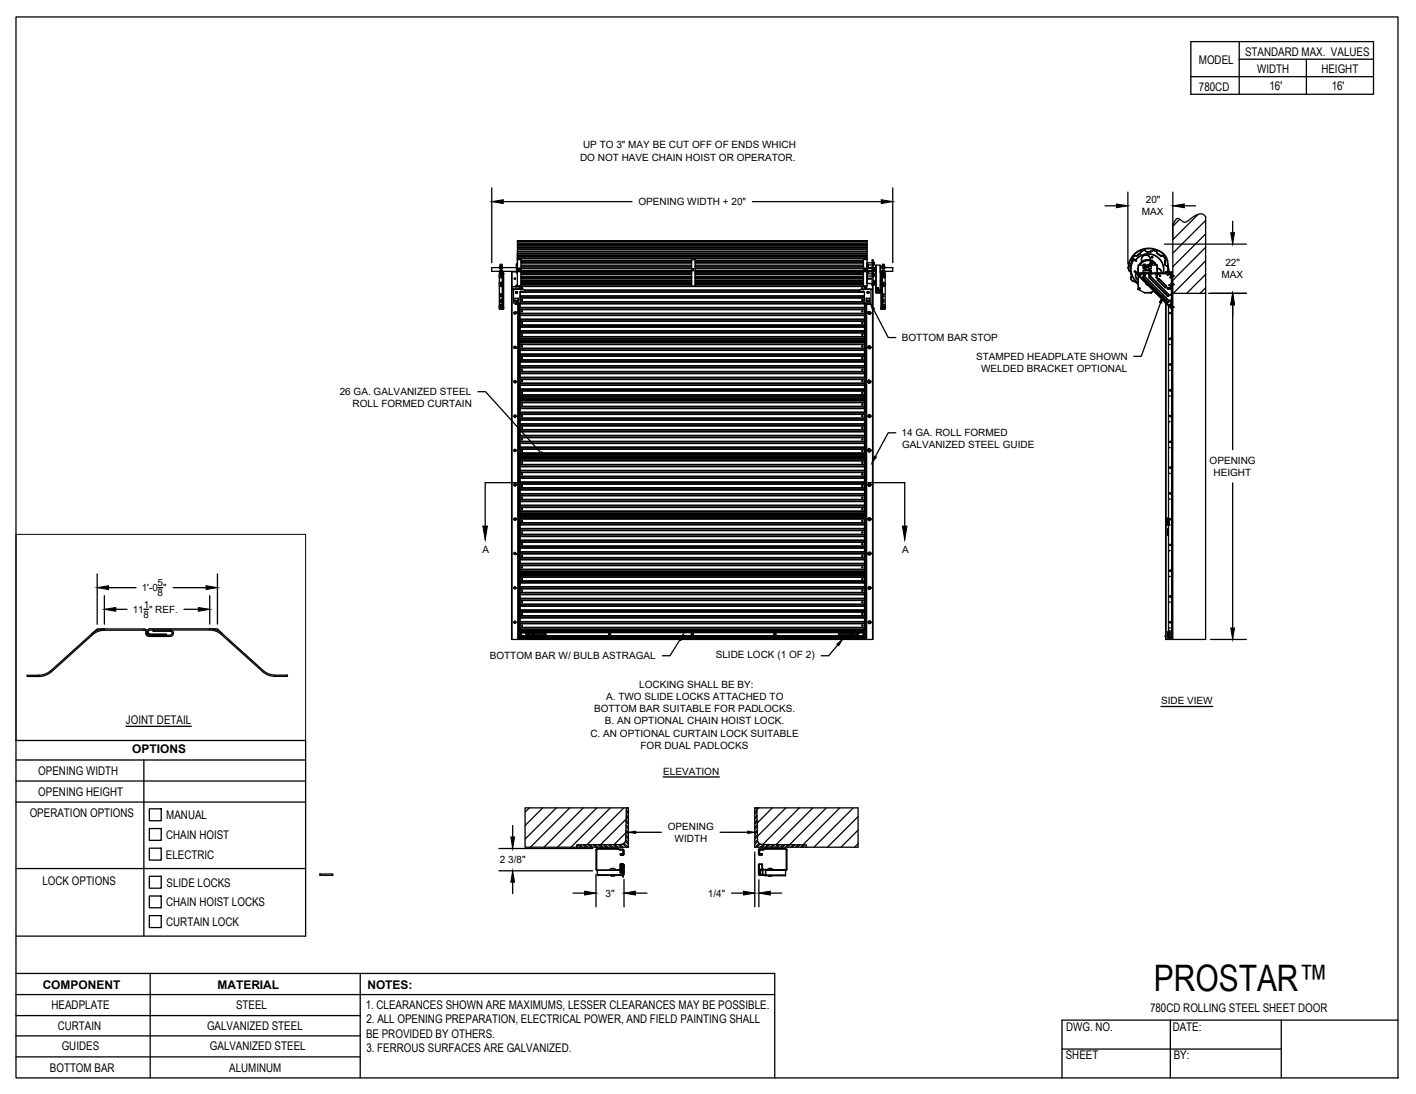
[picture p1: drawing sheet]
<svg xmlns="http://www.w3.org/2000/svg" width="279mm" height="216mm" viewBox="0 0 279 216" stroke-linecap="round" stroke-linejoin="round" font-family="sans-serif">
<defs><g id="words">
<text font-size="7.2" x="227.7" y="195.5">PROSTAR™</text>
<g font-size="2.4">
<text x="245.7" y="11.1">STANDARD MAX. VALUES</text>
<text x="236.6" y="12.7">MODEL</text>
<text x="236.6" y="17.9">780CD</text>
<text x="248.1" y="14.4">WIDTH</text>
<text x="250.5" y="17.8">16'</text>
<text x="260.7" y="14.4">HEIGHT</text>
<text x="262.8" y="17.8">16'</text>
<text x="24.8" y="142.9">JOINT DETAIL</text>
<text x="26.1" y="148.7">OPTIONS</text>
<text x="7.6" y="153">OPENING WIDTH</text>
<text x="5.9" y="161.2">OPERATION OPTIONS</text>
<text x="7.6" y="157.1">OPENING HEIGHT</text>
<text x="32.8" y="161.6">MANUAL</text>
<text x="32.8" y="165.5">CHAIN HOIST</text>
<text x="32.7" y="169.4">ELECTRIC</text>
<text x="8.4" y="174.6">LOCK OPTIONS</text>
<text x="32.8" y="178.9">CHAIN HOIST LOCKS</text>
<text x="32.9" y="175">SLIDE LOCKS</text>
<text x="32.8" y="182.8">CURTAIN LOCK</text>
<text x="8.4" y="195.2">COMPONENT</text>
<text x="42.9" y="195.1">MATERIAL</text>
<text x="72.5" y="195.2">NOTES:</text>
<text x="10.2" y="199.2">HEADPLATE</text>
<text x="11.4" y="203.2">CURTAIN</text>
<text x="40.9" y="203.3">GALVANIZED STEEL</text>
<text x="46.6" y="199.1">STEEL</text>
<text x="72.2" y="199.1">1. CLEARANCES SHOWN ARE MAXIMUMS, LESSER CLEARANCES MAY BE POSSIBLE.</text>
<text x="72.3" y="201.9">2. ALL OPENING PREPARATION, ELECTRICAL POWER, AND FIELD PAINTING SHALL</text>
<text x="210.4" y="203.6">DWG. NO.</text>
<text x="226.9" y="199.8">780CD ROLLING STEEL SHEET DOOR</text>
<text x="231.4" y="203.4">DATE:</text>
<text x="12.2" y="207.3">GUIDES</text>
<text x="41.4" y="207.2">GALVANIZED STEEL</text>
<text x="72.2" y="204.8">BE PROVIDED BY OTHERS.</text>
<text x="72.3" y="207.6">3. FERROUS SURFACES ARE GALVANIZED.</text>
<text x="210.3" y="209.1">SHEET</text>
<text x="231.6" y="209">BY:</text>
<text x="9.8" y="211.5">BOTTOM BAR</text>
<text x="45.2" y="211.6">ALUMINUM</text>
</g>
<g font-size="2">
<text x="115" y="29.3">UP TO 3&quot; MAY BE CUT OFF OF ENDS WHICH</text>
<text x="114.4" y="31.7">DO NOT HAVE CHAIN HOIST OR OPERATOR.</text>
<text x="126" y="40.5">OPENING WIDTH + 20&quot;</text>
<text x="226.1" y="40.2">20&quot;</text>
<text x="225.3" y="42.5">MAX</text>
<text x="241.8" y="52.5">22&quot;</text>
<text x="241" y="54.9">MAX</text>
<text x="177.9" y="67.3">BOTTOM BAR STOP</text>
<text x="192.6" y="71">STAMPED HEADPLATE SHOWN</text>
<text x="193.6" y="73.4">WELDED BRACKET OPTIONAL</text>
<text x="67" y="78">26 GA. GALVANIZED STEEL</text>
<text x="69.6" y="80.4">ROLL FORMED CURTAIN</text>
<text x="177.9" y="86.1">14 GA. ROLL FORMED</text>
<text x="178" y="88.5">GALVANIZED STEEL GUIDE</text>
<text x="238.7" y="91.5">OPENING</text>
<text x="239.4" y="93.9">HEIGHT</text>
<text x="95.2" y="109.2">A</text>
<text x="178" y="109.2">A</text>
<text x="28" y="116.7">1'-0 &quot;</text>
<text x="31.1" y="115.7">5</text>
<text x="31.1" y="117.6">8</text>
<text x="26.2" y="121">11 &quot; REF.</text>
<text x="28.3" y="121.9">8</text>
<text x="28.4" y="120">1</text>
<text x="96.6" y="130.1">BOTTOM BAR W/ BULB ASTRAGAL</text>
<text x="141.2" y="129.9">SLIDE LOCK (1 OF 2)</text>
<text x="126.1" y="135.8">LOCKING SHALL BE BY:</text>
<text x="117.2" y="140.6">BOTTOM BAR SUITABLE FOR PADLOCKS.</text>
<text x="119.4" y="143">B. AN OPTIONAL CHAIN HOIST LOCK.</text>
<text x="119.6" y="138.2">A. TWO SLIDE LOCKS ATTACHED TO</text>
<text x="229.1" y="139">SIDE VIEW</text>
<text x="116.5" y="145.4">C. AN OPTIONAL CURTAIN LOCK SUITABLE</text>
<text x="126.4" y="147.7">FOR DUAL PADLOCKS</text>
<text x="130.9" y="152.9">ELEVATION</text>
<text x="131.8" y="163.8">OPENING</text>
<text x="133.1" y="166.2">WIDTH</text>
<text x="98.6" y="170.3">2 3/8&quot;</text>
<text x="119.5" y="177">3&quot;</text>
<text x="139.7" y="177">1/4&quot;</text>
</g>
</g></defs>
<!-- layer: ANNOTATIONS -->
<g fill="none" stroke="#000" stroke-width=".25">
<path d="M97 37.1v14.8M99.3 39.8h25.4M148.5 39.8h25.4M176.1 37.1v14.8M222.5 37.9v14.1M231.4 37.9v9.3M218 40.6h2.3M229 59.7l-3.8 10.6h-1.5M229.7 48.2h16.2M233.7 40.6h2.2M238.5 57.9h7.4M243.2 43.7v2.2"/>
<path d="M94.3 77.3h1.5l10.9 12M172.4 61l2.9 5.6h1.4M243.2 60.2v28.6M176.7 85.4h-1.4l-2.6 4.7M243.2 95.3v28.6M19.2 113.3v9.9M20.6 117.6v5.6M21.4 116h5.4M31.2 116h.9M34.2 116h6.5M41.4 117.6v5.6M42.9 113.3v9.9"/>
<path d="M22.8 120.2h2.3M28.4 120.2h.9M36.3 120.2h2.8M134.2 126.3l-2 3.1h-1.5M165.3 127.3l-1.8 2.1h-1.5M229.1 139.4h10.2M238.8 126.2h7.1M130.9 153.3h11M98.4 167.4h18.5M98.4 171.9h18.5M101.2 162.9v2.3M101.2 174.1v2.3"/>
<path d="M113.1 176.3h2.2M117.6 172.5v6.5M123.1 173.5v5.5M124 164.2v.5M125.4 176.3h2.3M125.4 164.3h5.1M142.1 164.3h5.4M144.4 176.3h2.3M148.9 164.2v.5M148.9 168.1v10.9M149.7 173.6v5.4M152 176.3h2.2"/>
</g>
<!-- layer: 780CD -->
<g fill="none" stroke="#000" stroke-width=".25">
<path d="M98.5 54.7v1.2M98.5 56.4v4M98.6 53.8l.1 .1M98.6 53.4l.1 .4M98.6 53.4h.1M98.6 53h.1M98.7 52.5h.4zM98.7 53.9l.4 .1M98.7 54h.2M98.7 54h.1M98.7 54h.3M98.7 54h.4"/>
<path d="M98.7 54v.2M98.7 54a.43 .43 0 0 0-.2 .6 .43 .43 0 0 0 .6 .2M98.7 52.3h.1M98.7 54.2h.1M98.7 54.2h.3M98.7 54.1h.3M98.7 52.3h.3M98.7 52.3v.2M98.7 52.5l-.1 .1M98.7 52.5l-.1 .5M98.7 53.8h.3M98.7 52.5h.3"/>
<path d="M98.8 54h-.1M98.8 54.3l.1 .3 .1-.3M98.8 54.4h.1M98.8 53.9h.1M98.8 54h.1M98.8 54.4h.2M98.8 54.2l.1 .4 .1-.4M98.8 56.1h.2v.1l-.1 .1zM98.8 52.8h-1.8v.8h1.8M98.8 52.5v1.3M98.8 58l.2 .1-.1 .5-.1-.1zM98.8 59l.2 .1-.1 .6-.1-.1z"/>
<path d="M98.9 54h.1M98.9 54h.2M98.9 52.3v.1M98.9 54.1v.1M99 53.9h.1M99 54h.1M99 52.5v1.3M99 53.6h.1M99 52.8h.1M99 52.5l.1 .5v-.4M99 52.5l.1 .1M99 54.2h.1"/>
<path d="M99 52.3h.1M99 52.3v.2M99 54v.2M99.1 54h.1M99.1 53.8h-.1M99.1 55.7a.43 .43 0 0 0-.7 .4 .43 .43 0 0 0 .7 .4M99.1 54v7M99.1 53.8v-.4l-.1 .5M99.1 53.6h2.8M99.1 52.8h2.8M99.2 53.9l.2 .1M99.2 53.9l.1 .1"/>
<path d="M99.2 54h.1M99.2 54h-.5M99.3 54h.1M99.3 54l-.8-.1h.7v7.1l.1-.1M99.3 53.9v.1M99.4 54h.1M99.4 54v6.9M101 53.7v72.5M101 57.1h2.2l.5 .2M101 57h1.6M101 56.6h1.6M101.3 57.1v2.7h1.4v-.6"/>
<path d="M101.5 54.9l-.1 .1 .2 .1 .1-.1-.1-.1M101.6 54.9h.1M101.7 59.8v.3h.4M101.7 59.4v.1M101.7 59.5h.1M101.7 59.3v.2M101.7 59.4h.4M101.7 59.3h.4M101.8 56.5h-.1M101.8 56.5v.1M101.8 56.5h.1M101.8 57.6h.3v.2h-.3z"/>
<path d="M101.8 59.8v.3M101.9 56.5h.1M101.9 59.8v.3M101.9 52.3h.1M101.9 53.7h-1v72.5h69.7M101.9 53.7l.2 .1M101.9 52.5h.1M101.9 52.3v.2M101.9 52.3v1.6h.2M101.9 52.4h.1M101.9 56.6h.1M102 56.5h.1"/>
<path d="M102 56.5v.1M102 56.4l-.1 .1M102 52.3v.3M102 52.6h.1M102.1 53.9h.1M102.1 56.4h.1M102.1 56.3h.1M102.1 56.3l-.1 .1M102.1 50.1h.1M102.1 53.8h.1M102.1 52.5h.1M102.1 52.3h.1"/>
<path d="M102.1 52.2v1.7M102.1 59.8v.3M102.1 56.4l68.9 .1v.5h-.2M102.1 51.2v.1M102.1 47.5v9.1M102.1 51.2h.7v5.3M102.1 60h.1M102.1 59.9h.1M102.1 53.6h34.4M102.1 53h34.4M102.1 51h69M102.1 50.7h69"/>
<path d="M102.1 50.6h69M102.1 50.4h69M102.1 50.3h69M102.1 50h69M102.1 49.7h69M102.1 49.6h69M102.1 49.2h69M102.1 49.1h69M102.1 48.8h69M102.1 48.6h69M102.1 48.5h69M102.1 48.3h69"/>
<path d="M102.1 48.2h69M102.1 48.1h69M102.1 47.8h69M102.1 47.7h69M102.1 59.3l.1 .2M102.2 59.8l-.1 .3M102.2 58.9v.6M102.2 59.8v66.4M102.2 58.9h-.6l.1 .6M102.4 57v.1M102.4 59.8v66.4M102.4 56.5h-.7"/>
<path d="M102.4 56.5v.1M102.4 53.3l.1-.1-.1 .1M102.4 53.3h.1M102.4 53.3h.2M102.5 53.2h.1M102.5 57v.1M102.5 59.8v66.4M102.6 56.5v.5M102.6 56.6v.4M102.6 56.6h.1M102.6 53.2h.1M102.6 57h.1"/>
<path d="M102.6 57l-.4 .1M102.6 59.2h.1M102.6 53.3h.1M102.6 56.5v.6M102.6 57.6v68.6M102.6 60h68M102.6 59.9h68M102.6 58.8h68M102.6 58.7h68M102.6 58.5h68M102.6 58.4h68M102.6 57.7h68"/>
<path d="M102.6 57.6h68v68.6M102.7 53h.1M102.7 59.6h67.8M102.7 59.5h67.8M102.8 57.5v.1M102.8 57.5l-.2 .1M102.8 57.5h.9M102.8 56.2h33.7M102.8 56.1h33.7M102.8 55.9h33.7M102.8 55.8h33.7M102.8 55.6h33.7"/>
<path d="M102.8 55.4h33.7M102.8 55.3h33.7M102.8 55h33.7M102.8 54.9h33.7M102.8 54.8h33.7M102.8 54.6h33.7M102.8 54.5h33.7M102.8 54.2h33.7M102.8 54.1h33.7M102.8 54h33.7M102.8 53.7h33.7M102.8 53.4h33.7"/>
<path d="M102.8 52.9h33.7M102.8 52.5h33.7M102.8 52.1h33.7M102.8 51.8h33.7M102.8 51.7h33.7M102.8 51.5h33.7M102.8 51.4h33.7M102.9 59.2h.2M102.9 56.8h.2M102.9 56.9h.2M103.5 57.2h66.2M103.7 57.3v.3"/>
<path d="M103.7 57.3h65.8M136.6 53.3l.1-.1-.1 .1M136.6 53.3h.1M136.6 53.3h.2M136.7 53.2h.1M136.8 53.2h.1M136.8 53.2v.1v-.1M136.8 53.3h.1M137.2 56.4h-.1M137.2 51.8h33.2h-33.2M137.2 56.4v-5.1h-.7v5.2M137.2 56.2h33.2"/>
<path d="M137.2 56.1h33.2M137.2 55.9h33.2M137.2 55.8h33.2M137.2 55.6h33.2M137.2 55.4h33.2M137.2 55.3h33.2M137.2 55h33.2M137.2 54.9h33.2M137.2 54.8h33.2M137.2 54.6h33.2M137.2 54.5h33.2M137.2 54.2h33.2"/>
<path d="M137.2 54.1h33.2M137.2 54h33.2M137.2 53.7h33.2M137.2 53.6h33.9M137.2 53.4h33.2M137.2 53h33.9M137.2 52.9h33.2M137.2 52.5h33.2M137.2 52.1h33.2M137.2 51.7h33.2M137.2 51.5h33.2M137.2 51.4h33.2"/>
<path d="M169.5 57.3l.4-.2h2v2.7h-1.4l.1-.6M169.5 57.5h.9M169.5 57.3v.3M170.1 59.2h.1M170.1 56.8h.1M170.1 56.9h.1M170.3 57.5l.2 .1M170.4 57.5v.1M170.5 53.3l.1 .1 .2-.1M170.5 53.3l.1-.1 .2 .1M170.5 53h.1M170.5 53.3h.1"/>
<path d="M170.5 53.3h.3M170.6 56.5l-68.1 .1M170.6 53.2h.1M170.6 57h.1M170.6 57h1.6M170.6 56.5v.6M170.6 56.5v.5M170.6 59.8v66.3M170.7 53.2h.1M170.7 53.2l.1 .1-.1-.1M170.8 53.3h.1M170.8 56.5v.6"/>
<path d="M170.8 59.8v66.4M170.9 57h.1M171 58.9v.6M171 59.8v66.4M171 57h.1M171 58.9h.6M171 59.5h.1M171 59.3v.2v-.2h.5v.2M171 59.4l.5 .1M171 59.3h.1M171 60h.1M171 59.9h.1"/>
<path d="M171 59.4h.5M171 59.8v.3M171.1 54.8h.1M171.1 54.6h.1M171.1 53.7h.1M171.1 56h1M171.1 55.9h1M171.1 55.9h.1M171.1 55.8h.1M171.1 55.6h.1M171.1 55.4h.1M171.1 55.3h.1"/>
<path d="M171.1 55h.1M171.1 54.9h.1M171.1 54.5h.1M171.1 54.1h.1M171.1 54h.1M171.1 56.4l-.1 .7M171.1 53.9h.1M171.1 47.5h-69h69M171.1 51.2h-.7v5.3M171.1 54.4h.1M171.1 53.6h-33.9M171.1 53.3h.1"/>
<path d="M171.1 53.1h.1M171.1 47.5v8.9M171.1 59.8v.3M171.1 52.2h.1M171.1 52h.1M171.1 52.5h.1M171.1 52.3h.1M171.1 52.4h.1M171.1 57.6h.2l.1 .2h-.3zM171.1 54.2h.1M171.2 51.9l-.1 .7M171.2 53v.4"/>
<path d="M171.2 54.1v.4M171.2 54.5h.9M171.2 54.1h.9M171.2 53h1M171.2 51.9v.4M171.2 51.9h.9M171.2 52.5h.1M171.2 52.3h.1M171.2 52.3v.2M171.2 52.3v.7M171.2 53.4v.5M171.2 52.3h.9"/>
<path d="M171.3 53.8l-.1 .1M171.3 52.7v.3M171.3 52.5v.5M171.3 53.4v.4M171.3 54.9v.2M171.3 54.9l.6 .1-.6 .1M171.3 53.4v.2M171.3 53.6h.8M171.5 59.3h.1M171.5 59.8v.3M171.6 59.4l-.1 .1M171.6 58.9v.6"/>
<path d="M172.1 51.3h.2v5h-.2zM172.1 56.3h.1M172.1 53.3l.1 .1M172.1 52.7h.1M172.1 53.5l.1 .1M172.2 56.3v69.9M172.2 53.6l-.9 .1M172.2 53.6h.1M172.2 53.3h.1M172.2 53h.1M172.2 52.7h.1M172.2 52.7l-.9 .1"/>
<path d="M172.2 53l-.1 .1M172.2 53.6v.1M172.2 53v.1M172.2 52.7v.1M172.2 56.3h.1M172.2 56.2h-.1M172.2 53.3l-.1 .1h-.9M172.2 53.5v.1M172.3 56.3v69.9h-1.7M172.3 54.5h.1M172.3 54h.1M172.3 53.4h.1"/>
<path d="M172.3 52.9h.1M172.3 52.3h.1M172.3 51.8h.1M172.3 52.2v.1M172.3 53.3v.1M172.3 56.1h.1M172.3 55.6h.1M172.3 54.1h.1M172.3 53.6h.5M172.3 53h.1M172.3 52.8h.5M172.3 51.9h.1"/>
<path d="M172.3 54.4v.1M172.3 54.3v.1M172.3 54.2h.1M172.3 54.4h.1M172.3 52h.1M172.3 52.2h.1M172.3 53.2v.1M172.3 53.1h.1M172.3 53.3h.1M172.3 54.1v.2M172.3 54.1v.4M172.3 51.9v.3"/>
<path d="M172.3 51.9v.4M172.3 53v.2M172.3 53v.4M172.4 54.4h.1M172.4 54.2h.1M172.4 54.1h.1M172.4 53v.3h.1M172.4 53.3h.1M172.4 53.1h.1M172.4 53h.1M172.4 52.2h.1M172.4 52h.1"/>
<path d="M172.4 51.9h.1M172.4 54.2v.1M172.4 54.3l-.1 .2M172.4 54.1v.1M172.4 54.1v.2M172.4 54.2l-.1 .3M172.4 52v.1M172.4 52.1l-.1 .2M172.4 51.9v.1M172.4 51.9v.2M172.4 52l-.1 .3M172.4 53.1v.1"/>
<path d="M172.4 53.2l-.1 .2M172.4 53v.1M172.4 53v.2M172.4 53.1l-.1 .3M172.4 51.9v.3M172.4 54.1v.3M172.4 54.3h.1M172.4 53.2h.1M172.4 53v.3M172.4 52.1h.1M172.4 55.6h.1M172.4 56.1h.1"/>
<path d="M172.5 55.6h.1M172.5 56.1h.1M172.5 55.6h.2v.5h-.2M172.5 52.2h.1M172.5 53.3h.1M172.5 54.4h.1M172.5 54.1h.1M172.5 53h.1M172.5 51.9h.1M172.5 51.9v.3M172.5 54.1v.3M172.5 53v.3"/>
<path d="M172.7 56h.1M172.7 55.9h.1M172.7 55.7h.1M172.7 56.2h.1M172.7 55.5h.1M172.8 53.7h.1M172.8 52.6h.1M172.8 57.7h.1M172.8 57.7v-5.4h.9l-.1 5.4M172.8 55.5h-.1v.7M172.8 57.7l.1 .1M172.8 57.1h.1"/>
<path d="M172.8 57.1v.1M172.8 57.2v.5M172.9 57.1l-.1 .1M172.9 57.8h.7M172.9 52.3v5.3h.1M172.9 57.1h.8M173 57.1v.5M173.1 57.1l-.1 .5M173.1 56.7h.2v.2h-.2zM173.2 57.8h.1M173.3 57.1l.1 .5M173.4 57.1v.5"/>
<path d="M173.5 57.1v.5h-.1M173.6 57.1v.1M173.6 57.7h.1M173.6 57.1v.6M173.7 57.7l-.1 .1M173.7 56.2h.1M173.7 55.5h.1M173.7 53.7h.1M173.7 52.6v1.1M173.7 52.6h.1M173.7 53.6h.4M173.7 52.8h.4"/>
<path d="M173.8 55.5h.1M173.8 55.5v.7M173.8 56h.1M173.8 55.9h.1M173.8 55.7h.1M173.8 56.2h.1M173.8 54h.1M173.8 54v6.9M173.9 53.9v.1M173.9 54h.1M173.9 54l.8-.1h-.7v7.1M173.9 54h-.1"/>
<path d="M174 53.9l-.2 .1M174 53.9l-.1 .1M174 54h.1M174 54h.5M174 54h-.1M174.1 55.7a.43 .43 0 0 1 .6 .4 .43 .43 0 0 1-.6 .4M174.1 53.8h.1M174.1 52.5h.4zM174.1 53.9v7.1M174.1 53.8v-.4v.5M174.1 54h.2M174.1 54h.3"/>
<path d="M174.1 54h.4M174.1 53.6h.1M174.1 54v.2M174.1 52.8h.1M174.1 52.3h.1M174.1 54h.1M174.1 54.2h.1M174.1 54.2h.4M174.1 54.1h.4M174.1 52.3h.4M174.1 52.3v.2M174.1 52.5v.5v-.4"/>
<path d="M174.1 52.5v.1M174.2 54h-.1M174.2 54h.1M174.2 53.9h.1M174.2 54.2l.1 .4 .1-.4M174.2 56.1h.2v.1l-.1 .1zM174.2 58l.2 .1-.1 .5-.1-.1zM174.2 59l.2 .1-.1 .6-.1-.1zM174.2 54.4h.2M174.3 54h.1M174.3 54h.2M174.3 52.3v.1"/>
<path d="M174.3 54.1v.1M174.4 54.3l-.1 .3-.1-.3M174.4 53.9h.1M174.4 54h.1M174.4 54.4h.1M174.4 53.6h.1M174.4 52.8h.1M174.4 52.5v1.3M174.4 52.5l.1 .1M174.4 52.5l.1 .5 .1-.4M174.4 52.5h-.2v1.3h.2M174.5 54.2h.1"/>
<path d="M174.5 52.3h.1M174.5 52.3v.2M174.5 54a.43 .43 0 0 1 .2 .6 .43 .43 0 0 1-.6 .2M174.5 54h.1M174.5 54v.2M174.5 53.9l-.4 .1M174.5 53.8l-.1 .1M174.6 53.8l-.1-.4-.1 .4M174.6 52.8h1.5v.8h-1.5M174.7 54.7v1.2M174.7 56.4v4M222.7 53h-.2l.3-1.4 1.2-1.7 1.6-.8 1.7-.1a3.4 3.4 0 0 1 3.1 2.5l.3 2.2"/>
<path d="M222.7 53l.4-1.7 .8-1.2 .8-.5 .8-.3 1.2-.2a3.5 3.5 0 0 1 3.6 2.4l.3 2.2M222.7 53v.3v-.3M222.7 53h.1M222.7 53.3v.1M222.7 52.7v.3M222.7 52.7h.1M222.7 52.6h.1M222.7 53.3h.1M222.8 53.4l.3 .2-.3-.2M222.8 53.4h.1M222.8 52.5l-.1 .1M222.8 52.5h.1"/>
<path d="M223 53.6l.1 .1M223.1 53.6h.1M223.1 53.7v.3M223.1 54.9l.2 .4M223.1 54.8v.1M223.1 52.3l-.3 .2 .3-.2M223.1 53.7h.1M223.1 54.9h.1M223.1 52.3h.1M223.1 53.7l.1 .3M223.1 54.8h.1M223.1 54h.1"/>
<path d="M223.1 54l.1 .1M223.2 52.3h-.1M223.2 53.6l.4 1.3 1 1M223.2 54l.1 .4-.1-.4M223.2 52.3h.1M223.2 54h.1M223.2 54.1h-.1M223.2 54.1h.1M223.2 54.2l-.1-.2 .1 .2M223.2 53.6l.5 1.3 .9 .9M223.2 52v.3zM223.2 54.2h.1"/>
<path d="M223.2 51.9h.1M223.3 54.4v.1M223.3 54.4h.1M223.3 54.5l-.2 .3zM223.3 55.3l.3 .2M223.3 55.3h.1M223.3 51v.1M223.3 51.1l.1 .4-.1-.4M223.3 51.1h.1M223.3 51.7l-.1 .3M223.4 51.1h.1M223.4 51.7h.1"/>
<path d="M223.4 51.6v.1M223.4 51.5v.1M223.4 51.5h.1M223.5 50.8h.1M223.5 50.8l-.1 .3M223.6 55.5h.1M223.6 55.5l.4 .1zM223.7 51.2a3.4 3.4 0 0 0-.5 2.4M223.7 51.2h.1M223.7 51.2l.1 .1M223.8 51.3h.1M223.8 51.3a3.3 3.3 0 0 0-.6 2.3"/>
<path d="M223.8 51.3l.4 .3-.2-.2M223.8 50.5h.1M223.8 50.5l-.3 .3M223.9 50.5h.1M223.9 50.5h.3M223.9 50.5h-.1M223.9 55.6h.1M224 51.4h.1M224 51.4l1-.9 1.4-.4 1.4 .3 .9 .6a3.2 3.2 0 0 1 .9 2.9M224 55.6l.4 .3M224 51.4l.9-.8 1.5-.5 1.3 .3 1.1 .8a3.1 3.1 0 0 1 .7 2.7M224 55.6h.1"/>
<path d="M224.2 53.9l-.1 .1a.92 .92 0 0 0 .5 1.3M224.2 53.9h6.7l.3 .2M224.2 50.5h.1M224.3 54h.2M224.3 55.9h.1M224.3 50.5l.3-.2zM224.3 50.5h-.1M224.4 55.9h.1M224.4 55.9l.2 .1M224.5 54h.7M224.5 55.1l-.1 .1M224.5 54l1.8 1.9"/>
<path d="M224.5 53l.1 .1M224.6 55.2a.87 .87 0 0 1-.4-1.3l7 7-.1-.2v-.2h.1M224.6 53.7l-.3 .1M224.6 53.6l-.4 .3M224.6 56h.1M224.6 53h.1M224.6 53.3h-.1M224.6 57.1h.1M224.6 54.4v2.7M224.6 50.3h.1M224.6 52.3v1.6M224.6 57.1l1.1 .6"/>
<path d="M224.8 52.3a1.89 1.89 0 0 1 1.7-1 1.89 1.89 0 0 1 1.6 1M224.8 50.1l-.2 .2M224.8 50.1h.1l-.1 .1M224.8 56.8l.2 .1-.1 .2-.2-.1zM224.8 50.1v.1M224.8 52.2h.1M224.9 52.2h-.1M224.9 50.1h.1M224.9 52.3a1.75 1.75 0 0 1 3.1 0M225 50h.1M225 50l-.1 .1M225 51.9h.1"/>
<path d="M225.1 52.1l-.1 .1M225.1 49.7h.1M225.1 49.7l-.1 .3M225.2 49.6l-.1 .1M225.2 49.6l.2-.1-.2 .1M225.2 49.6h.1M225.2 51.7v.1M225.2 53.9v.1M225.2 54l.1 .1M225.3 51.9l-.1 .1M225.3 51.7h-.1M225.3 54.1h.1"/>
<path d="M225.3 53.9v.2M225.4 54.1h.1M225.4 53.9v.2M225.4 49.5h.1M225.4 51.7v.1M225.5 51.7l-.1 .1M225.5 53.9v.1M225.5 54h3M225.5 54l-.1 .1M225.5 51.5l-.1 .1M225.5 51.5h.1M225.5 54.8l.9 .9"/>
<path d="M225.6 52.6h1.6M225.6 53.8h1.6M225.6 54.8l4.8 4.8M225.6 53.9l.4 .1M225.7 54h.1M225.7 54.2h.3M225.7 52.3h-1.1v1.6M225.7 52.3h.3v.2M225.7 52.3v.2M225.7 54v.2M225.7 54.2h.1M225.7 54l.3 .1"/>
<path d="M225.7 52.3h.1M225.7 52.3h.2M225.7 51.4h.1M225.7 51.6h-.1M225.7 53.9h.1M225.7 54h.3M225.7 54.4h.2M225.7 53v.4M225.7 54.4h.1M225.7 57.7l1.4 .1M225.7 57.7h1.5M225.7 52.3v.1"/>
<path d="M225.7 54.1v.3M225.8 52.7l.1 .1-.1 .1-.1-.1zM225.8 51.4h.1M225.8 54.6h-.2v.2M225.8 54.6l4.8 4.8M225.8 49.4l-.4 .1M225.8 54h.1M225.8 54h.2M225.8 54h.2zM225.8 49.4h.1M225.8 54.5h-.3v.3M225.8 54.5l-.3 .3"/>
<path d="M225.8 54.5l4.9 4.8-.4 .3M225.9 53.9h.1M225.9 52.3h.1M225.9 49.4h.1M225.9 54.4h.1M225.9 52.3v.1M225.9 53v.4M225.9 54v.4M226 51.5h-.1M226 54.2l-.1 .1M226 52.3h.1M226 53h-.4v-.5h1.6v.5h-.5"/>
<path d="M226 51.3v.1M226 52.4v.1M226 54v.1M226 54h.1M226 52.3h.7M226 54.2h.1M226 54.1v.1M226 51.3h.1M226 52.5h-.4M226 53.9v.1M226.1 51.3h.1M226.1 55.9l.3 .3"/>
<path d="M226.1 53.4h-.5v.5M226.2 49.7l-.3-.3 .3 .3M226.2 49.7h.1M226.2 51.4h-.1M226.3 52.3h.3M226.3 55.9l.1 .1 .3-.1M226.3 49.7h.4h-.4M226.3 49.7h.1M226.3 51.2v.1M226.4 51.3h.1M226.4 51.4h.1M226.5 55.7l-.2 .2"/>
<path d="M226.5 56l4.6 4.6M226.6 53.4h.6v.5M226.6 55.9l3.7 3.7M226.6 51.3h.1M226.7 50.5h-.1M226.7 51.3h.1M226.7 49.7h.3M226.7 54h.4M226.7 52.5h.4M226.7 53.9v.3M226.7 51.4h.1M226.7 54h.2"/>
<path d="M226.7 54.2h.1M226.7 52.3h.4M226.7 52.3v.2M226.7 54l.4 .1M226.7 52.3h.1M226.7 52.3h.3M226.7 54.2h.4M226.8 53.9h.1M226.8 54h.1M226.8 54h-.1M226.8 54h.3M226.8 53.5l.3 .1-.1 .1z"/>
<path d="M226.8 54.2v.2M226.8 54.4h.1M226.8 54.8v-.2h.2l3.6 3.6M226.8 54.2h.3M226.8 52.3v.1M226.8 54.1v.1M226.8 54.8l3.6 3.6M226.9 54h.1M226.9 54h.2zM226.9 51.3h.1M226.9 51.3v.1M227 51.3a.86 .86 0 0 0-1-.9 .86 .86 0 0 0-.6 1.2"/>
<path d="M227 51.5h.1M227 53v.3M227 53.9h.1M227 52.3h.1M227 54v.4h-.2M227 52.3v.1M227 53v.4M227 52.2h.1M227 49.7h.1M227 52.2h.2M227 51.9h.2M227 51.9v.3"/>
<path d="M227 51.4a.92 .92 0 0 0-1-1.1 .92 .92 0 0 0-.7 1.4M227.1 54.5h-.4v.3M227.1 52.3h.1M227.1 54.5l-.4 .3M227.1 54.5l3.6 3.6-.4 .3-3.6-3.6M227.1 54v.1M227.1 54h-.1M227.1 54h.1M227.1 52.3h1.3v1.6M227.1 54.2h.1M227.1 52.3v.2M227.1 54.1v.1"/>
<path d="M227.1 51.9h-.1M227.1 51.9a.19 .19 0 0 0-.2 .2 .19 .19 0 0 0 .3 .1 .19 .19 0 0 0 0-.3M227.1 51.9a.17 .17 0 0 0-.2 .2 .17 .17 0 0 0 .3 .1 .17 .17 0 0 0 0-.3M227.1 57.8h.1M227.1 51.9h.1M227.1 53.9v.1M227.1 49.7h-.1M227.2 51.4h.1M227.2 57.7l-.1 .1M227.2 52.2h.1M227.2 51.9l.1 .2M227.2 51.6h.1"/>
<path d="M227.3 52.1l-.1 .1M227.4 49.5h.1M227.4 49.5l-.3 .2M227.4 51.5h.1M227.4 51.7l.1 .1M227.5 51.6h.1M227.5 49.4l-.1 .1M227.5 49.4l.3 .1M227.5 49.4h.1M227.7 51.9v.1M227.7 51.7h.1M227.7 57.5l-.5 .2"/>
<path d="M227.7 51.7v.1M227.8 49.5h.1M227.8 52.1l.1 .1M227.8 49.5l.3 .1M227.9 51.9h.1M228.1 52.2h.1M228.1 49.6h.1M228.2 49.6v.1M228.2 49.6h.1M228.2 49.7h.1M228.3 52.3v1.6M228.3 54.1v.8"/>
<path d="M228.3 50l.1 .1M228.3 52.9l.7 .3M228.3 54.2l-.2-.1v.7l.1 .1 .1-.1M228.3 50l-.1-.3 .1 .3M228.3 50h.1M228.4 54.8h-.1M228.4 54.7h-.1M228.4 53l.5 .3 .3 .6M228.4 53h.1M228.4 53.3h.1M228.4 54.1v.7M228.4 50.1h.1"/>
<path d="M228.5 53.9v.1M228.5 54v.1M228.5 54.1h.1M228.5 53.9v.2M228.6 54.1h.1M228.6 53.9v.2M228.7 50.2l-.3-.1 .3 .1M228.7 50.2h.1M228.7 50.2l.2 .2M228.7 53.9v.1M228.7 54h2.2M228.7 54l-.1 .1"/>
<path d="M228.7 55h-.3v.3M228.7 50.3h.1M228.7 55l-.3 .3 1.4 1.4M228.7 55l1.5 1.4-.4 .3M228.9 53.1h-.1M228.9 50.4v.1M229 54.5h-.1M229 54.4l-.2 .1M229 50.5h.1M229 53.2l.2 .7M229.1 50.5h.1M229.4 50.5l.1 .1"/>
<path d="M229.4 50.5h-.3h.3M229.4 50.5h.1M229.6 50.6h.1M229.6 50.6l.2 .2M229.8 50.8l.2 .3M229.8 50.8h.1M229.8 52l.1 .2M229.8 52h.1M229.8 51.6v.4v-.4M229.8 51.6h.1M229.8 51.6l.2-.4-.2 .4M229.9 52.2h.1"/>
<path d="M229.9 52.3l.1 .1M229.9 52.3h.1M229.9 59.7l.1 66.5h7.9v-83.4l-.6-.6h-.7l-.8 .4-1.7 1.2a1.07 1.07 0 0 1-1.3-.5 .62 .62 0 0 0-1 .4l-.4 .7v81.8M230 51.1v.1M230 51.2h.1M230 51.1h.1M230 52.4l.3 .2M230 52.4h.1M230.1 53.7v.2M230.1 59.9v66.3M230.1 56.5v.2h-.2M230.1 56.5l-1.4-1.4h-.2v.2l1.4 1.4"/>
<path d="M230.1 56.4v.3h-.3M230.2 53.6h.1M230.2 53.6l.3-.2-.3 .3M230.2 53.6v.1M230.3 52.5l.1 .1M230.3 52.5v.1M230.4 52.6h.1M230.4 56.8l-.1 .1 .1 .1M230.4 56.8h.6l.1 .1-.1 .1M230.4 57.1h.6M230.5 52.9v.4M230.5 52.9l-.1-.3 .1 .3"/>
<path d="M230.5 52.9h.1M230.5 53.4h.1M230.5 53.3v.1M230.5 53.3h.1M230.5 56.8v.2M230.6 57h.1M230.6 58.2v.2h-.2M230.6 59.4v.2h-.2M230.6 59.3v.3h-.3M230.6 58.1v.3h-.3M230.7 57h.1M230.7 56.8v.2"/>
<path d="M230.9 53.9l.3 .1M230.9 54l.2 .2M230.9 53.9l-6.7 .1 7 7M230.9 53.9v.1M231 53.9h.1M231 53.9v.1M231.1 56.6h.1M231.1 59.8h.1M231.1 59.8v.1M231.1 58.2h.1M231.1 58.2v.1M231.1 56.6v.1"/>
<path d="M231.1 59.9h.1M231.1 56.2h.1M231.1 56.1h.1M231.1 54.4h.1M231.1 58.3h.1M231.1 56.7h.1M231.1 54.5h.1M231.1 59.7h.1M231.1 59.9l.1 .9M231.1 56.5v.1M231.1 58.1v.1M231.1 59.7v.1"/>
<path d="M231.1 54.2v2.3M231.1 56.7v1.4M231.1 58.3v1.4M231.2 54.6h.1M231.2 56.5h-.1M231.2 56h-.1v.3h.1M231.2 54.3h-.1l.1 .3M231.2 54v70.5M231.2 54l.1 .2h-.2M231.2 58.1h.1M231.2 58.1h-.1M231.2 53.7v1.2"/>
<path d="M231.2 55.7v.9M231.3 56.2h.3M231.3 54.4h.3M231.3 53.7v72.5M231.3 54.1l-.1 .1M231.3 56h.3M231.3 54.5h.3M231.3 53.7v.7M231.3 54.5v1.5M231.3 56.2v4.3M231.4 57.9h6.5M231.4 53.7h-1.4v.2"/>
<path d="M231.6 54.4v.1M231.6 56v.2M232.7 43.3l-1.3 1.3M236.4 42.4l-5 4.9M237.9 56.8l-1.1 1.1M237.9 43.5l-6.5 6.5M237.9 46.2l-6.5 6.4M237.9 48.8l-6.5 6.5M237.9 51.5l-6.4 6.4M237.9 54.1l-3.7 3.8M98.5 60.9v.1h.2M98.8 60.2l.1-.1 .1 .1"/>
<path d="M98.8 60.2h.1M98.8 60.6l.1-.1 .1 .2h-.2zM99 60.2h.1M99.1 60.2a.43 .43 0 0 0-.7 .4 .43 .43 0 0 0 .7 .4M99.3 60.9h.1M99.4 60.7l-.3 .3M99.4 60.9l-.3 .1M101.5 75.2v.2M101.5 75.4h.2M101.5 68.6h.2M101.7 75.2l-.2 .1M101.7 68.5h.1"/>
<path d="M101.7 61.7h.1M101.7 68.5h-.2v.1M101.7 61.7l-.2 .1h.3M101.7 75.4h.1M101.7 68.6h.1M101.7 75.5h.1M101.7 61.7l.1 .1M101.7 61.6v.1M101.7 68.4v.2M101.7 75.2v.3M101.7 68.6v.1M101.7 61.7v.1"/>
<path d="M101.7 68.7h.1M101.8 61.8h.1M101.8 68.7h.1M101.8 68.4v.3l-.1-.1M101.8 61.6v.2M101.8 75.2v.3M101.8 68.6v.1M101.8 61.7v.1M102.6 61.8h68M102.6 79.5h68M102.6 79.4h68M102.6 79.1h68"/>
<path d="M102.6 79h68M102.6 78.8h68M102.6 78.6h68M102.6 78.3h68M102.6 78h68M102.6 77.9h68M102.6 77.2h68M102.6 77.1h68M102.6 76.8h68M102.6 76.1h68M102.6 76h68M102.6 75.7h68"/>
<path d="M102.6 75.6h68M102.6 74.9h68M102.6 74.8h68M102.6 74.5h68M102.6 74.4h68M102.6 73.7h68M102.6 73.4h68M102.6 73.3h68M102.6 72.6h68M102.6 72.5h68M102.6 72.2h68M102.6 71.5h68"/>
<path d="M102.6 71.4h68M102.6 71.1h68M102.6 71h68M102.6 70.3h68M102.6 70.2h68M102.6 69.9h68M102.6 69.2h68M102.6 69.1h68M102.6 68.8h68M102.6 68.7h68M102.6 68h68M102.6 67.9h68"/>
<path d="M102.6 67.6h68M102.6 67.4h68M102.6 67.1h68M102.6 66.9h68M102.6 66.8h68M102.6 66.5h68M102.6 66.4h68M102.6 65.7h68M102.6 65.6h68M102.6 65.4h68M102.6 65.3h68M102.6 64.6h68"/>
<path d="M102.6 64.5h68M102.6 64.2h68M102.6 64.1h68M102.6 63.4h68M102.6 63.3h68M102.6 63.1h68M102.6 63h68M102.6 62.3h68M102.6 62.2h68M102.6 61.9h68M102.6 61.1h68M102.6 61h68"/>
<path d="M102.6 60.8h68M102.6 60.7h68M102.9 68.3h.2M102.9 63.7h.2M102.9 77.5h.2zM102.9 75.2h.2zM102.9 73h.2zM102.9 70.6h.2zM102.9 68.4h.2M102.9 61.5h.2zM102.9 63.8h.2M102.9 66.1l.2-.1z"/>
<path d="M102.9 79.8h.2zM170.1 68.3h.1M170.1 63.7h.1M170.1 77.5h.1zM170.1 75.2h.1zM170.1 73h.1zM170.1 66.1l.1-.1zM170.1 68.4h.1M170.1 70.6h.1zM170.1 63.8h.1M170.1 61.5h.1zM170.1 79.8h.1z"/>
<path d="M170.6 78.8h-68h68M170.6 67.3h-68h68M171 60.1h.1M171 60.1h.5M171.3 61.8h.2M171.3 68.5h.1M171.3 61.8h.1M171.3 68.6h.2l-.1 .1M171.3 75.4h.1M171.3 61.6h.1M171.3 75.5h.1M171.3 68.6h.1"/>
<path d="M171.3 61.7h.1M171.3 68.7h.1M171.3 68.4h.1M171.3 61.6v.1M171.3 68.5v.1M171.3 75.4v.1M171.4 75.3h.1M171.4 75.2h.1M171.4 68.4h.1M171.4 61.7h.1M171.4 68.6h.1M171.4 75.5h.1"/>
<path d="M171.4 75.3l-.1 .1zM171.4 75.3l-.1 .1M171.4 68.4l-.1 .1zM171.4 61.7h-.1M171.4 61.6v.1M171.4 68.5v.1M171.4 75.2v.1M171.4 75.4v.1M171.4 75.5h-.1M171.4 61.8h.1M171.4 61.8h-.1h.1M171.4 68.7h.1"/>
<path d="M171.4 75.1l.1 .5M171.4 61.6v.2M171.4 68.3v.4M171.5 75.6h.1M171.5 61.8h.1M171.5 75.5l-.1 .1M171.5 75.5h.1M171.5 61.7h.1M171.5 61.5v.2M171.5 68.3v.4M171.5 75.1v.4M171.5 60.1h.1"/>
<path d="M173.8 60.7l.3 .3M173.8 60.9l.1 .1M173.8 60.9h.1M173.9 61h.2M173.9 60.9v.1M173.9 60.9h.1M174.1 60.2a.43 .43 0 0 1 .6 .4 .43 .43 0 0 1-.6 .4M174.2 60.2h.1M174.2 60.2l.1-.1 .1 .1M174.2 60.6l.1-.1 .1 .2h-.2zM174.4 60.2h.1M174.7 60.9v.1h-.2"/>
<path d="M230.6 60.3v42.9M230.8 60.2l.2 .1M230.9 61.7v.1M230.9 66.8v.1M230.9 71.9v.1M230.9 76.9v.2M230.9 61.7v.2M230.9 66.8v.2M230.9 76.9v.3M231 77v.1M231 77l-.1-.1-.1 .2h.2M231.1 60.7h.1"/>
<path d="M231.1 60.6h.1M231.2 61h.1M231.2 60.2v66M231.3 61h-.1M231.3 60.7h.3M231.3 60.5h.3M231.3 60.7v65.5M231.6 60.5v.2M101.5 89h.2M101.5 82.2h.2M101.7 95.6h.1M101.7 82h.1"/>
<path d="M101.7 95.6l-.2 .1 .2 .1M101.7 82l-.2 .1v.1M101.7 95.8h.1M101.7 88.8h-.2v.2M101.7 89h.1M101.7 82.2h.1M101.7 81.9v.4M101.7 88.7v.4M101.7 95.6v.3M101.7 95.5v.1M101.8 82v.3M101.8 88.8v.2"/>
<path d="M101.8 95.6v.2M101.8 95.6h-.1M101.8 95.6h.1M102.6 95.6h68M102.6 99.8h68M102.6 99.7h68M102.6 99h68M102.6 98.9h68M102.6 98.7h68M102.6 98.6h68M102.6 97.9h68M102.6 97.8h68"/>
<path d="M102.6 97.5h68M102.6 97.4h68M102.6 96.7h68M102.6 96.6h68M102.6 96.4h68M102.6 96.2h68M102.6 95.5h68M102.6 95.2h68M102.6 95.1h68M102.6 94.4h68M102.6 94.3h68M102.6 94.1h68"/>
<path d="M102.6 94h68M102.6 93.3h68M102.6 93.2h68M102.6 92.9h68M102.6 92.8h68M102.6 92.1h68M102.6 92h68M102.6 91.8h68M102.6 91.7h68M102.6 91h68M102.6 90.9h68M102.6 90.6h68"/>
<path d="M102.6 90.5h68M102.6 90.3h68M102.6 89.8h68M102.6 89.7h68M102.6 89.5h68M102.6 89.4h68M102.6 88.7h68M102.6 88.6h68M102.6 88.3h68M102.6 88.2h68M102.6 87.5h68M102.6 87.4h68"/>
<path d="M102.6 87.2h68M102.6 87.1h68M102.6 86.4h68M102.6 86.3h68M102.6 86h68M102.6 85.9h68M102.6 85.2h68M102.6 85.1h68M102.6 84.9h68M102.6 84.8h68M102.6 84.1h68M102.6 84h68"/>
<path d="M102.6 83.7h68M102.6 83.6h68M102.6 82.9h68M102.6 82.8h68M102.6 82.6h68M102.6 82.5h68M102.6 81.8h68M102.6 81.7h68M102.6 81.4h68M102.6 81.3h68M102.6 80.6h68M102.6 80.5h68"/>
<path d="M102.6 80.3h68M102.6 80.2h68M102.9 89h.2M102.9 82.1h.2M102.9 98.2h.2M102.9 95.9h.2M102.9 93.6h.2M102.9 86.7h.2zM102.9 84.4h.2zM102.9 91.3h.2zM170.1 89h.1M170.1 82.1h.1"/>
<path d="M170.1 98.2h.1M170.1 95.9h.1M170.1 93.6h.1M170.1 86.7h.1zM170.1 84.4h.1zM170.1 91.3h.1zM170.6 90.3h-68h68M170.6 90.1h-68h68M171.3 88.9h.1M171.3 95.7h.1M171.3 95.6h.1M171.3 88.8h.1"/>
<path d="M171.3 95.6l.1 .1M171.3 95.8h.1M171.3 95.5h.1M171.3 95.6v.1M171.3 82l.1 .1M171.4 95.8h.1M171.4 89.1h.1M171.4 88.9h.1M171.4 82.2h.1M171.4 82.1h.1M171.4 82.3h.1M171.4 88.8h.1"/>
<path d="M171.4 88.8v.1M171.4 95.7v.1M171.4 95.6h.1M171.4 82.1v.1M171.4 88.8l-.1 .2M171.4 82v.3M171.4 88.8v.3M171.4 95.6v.3M171.4 82.2l-.1 .1M171.4 88.7h.1M171.4 88.7v.1M171.4 95.6h-.1"/>
<path d="M171.4 95.5l.1 .1M171.4 81.9v.5M171.4 95.5v.4M171.5 95.5h.1M171.5 88.7h.1M171.5 95.5l-.2 .1M171.5 88.6v.6M171.5 88.6h.1M171.5 88.6v.1M171.5 95.6h.4M171.5 81.9v.5M171.5 95.6v.3"/>
<path d="M171.5 95.8h.4M171.5 88.8h.4M171.5 89h.4M171.5 88.7l-.1 .4M230.8 92.3h.2M230.8 92.3l.1-.1 .1 .2M230.8 97.4h.1M230.8 97.3h.2v.2h-.2zM230.9 82v.2M230.9 87.1v.2M230.9 92.2v.2M230.9 97.3v.2"/>
<path d="M231 82v.2M231 97.3v.2M231 87.2l-.2 .1v-.2l.2 .2M231 82.1h-.2l.1 .1 .1-.1M101.5 116h.2l-.2 .1zM101.5 109.2h.2l-.2 .1zM101.7 109.4h.1M101.7 102.5h.1M101.7 102.5v.2M101.7 102.4v.1M101.7 102.4h-.2l.2 .1M101.7 102.4h.1"/>
<path d="M101.8 102.4l-.1 .1M101.8 102.4h.1M101.8 102.4h-.1M101.8 102.5v.1M101.8 109.3h.1M101.8 109.4h.1M101.8 102.5h.1M101.8 109.3l-.1 .1M102.6 109.3h68M102.6 119.7h68M102.6 119.6h68M102.6 119.3h68"/>
<path d="M102.6 119.2h68M102.6 118.5h68M102.6 118.4h68M102.6 118.2h68M102.6 118.1h68M102.6 117.4h68M102.6 117.3h68M102.6 117h68M102.6 116.9h68M102.6 116.2h68M102.6 116.1h68M102.6 115.9h68"/>
<path d="M102.6 115.8h68M102.6 115.1h68M102.6 115h68M102.6 114.7h68M102.6 114.6h68M102.6 113.9h68M102.6 113.8h68M102.6 113.6h68M102.6 113.5h68M102.6 113.2h68M102.6 113h68M102.6 112.8h68"/>
<path d="M102.6 112.7h68M102.6 112.4h68M102.6 112.3h68M102.6 111.6h68M102.6 111.5h68M102.6 111.3h68M102.6 111.2h68M102.6 110.5h68M102.6 110.4h68M102.6 110.1h68M102.6 110h68M102.6 109.2h68"/>
<path d="M102.6 109h68M102.6 108.9h68M102.6 108.2h68M102.6 108.1h68M102.6 107.8h68M102.6 107.7h68M102.6 107h68M102.6 106.9h68M102.6 106.7h68M102.6 106.6h68M102.6 105.9h68M102.6 105.8h68"/>
<path d="M102.6 105.5h68M102.6 105.4h68M102.6 104.7h68M102.6 104.6h68M102.6 104.4h68M102.6 104.3h68M102.6 103.6h68M102.6 103.5h68M102.6 103.2h68M102.6 103.1h68M102.6 102.4h68M102.6 102.3h68"/>
<path d="M102.6 102.1h68M102.6 102h68M102.6 101.7h68M102.6 101.3h68M102.6 101.2h68M102.6 100.9h68M102.6 100.8h68M102.6 100.2h68M102.6 100.1h68M102.9 100.5h.2M102.9 109.7h.2M102.9 111.9h.2"/>
<path d="M102.9 107.3h.2M102.9 105.1h.2M102.9 102.8h.2M103 112h.1M103 109.7h.1M103 107.4h.1M103 105.1h.1M103 102.8h.1M170.1 100.5h.1M170.1 109.7h.1M170.1 111.9h.1M170.1 107.3h.1"/>
<path d="M170.1 105.1h.1M170.1 102.8h.1M170.1 107.4h.1M170.1 112h.1M170.6 113.3h-68h68M170.6 101.5h-68h68M171.3 109.3h.6M171.3 102.4h.1M171.3 109.3h.1M171.3 116.1h.6M171.3 116h.6M171.3 109.2h.6"/>
<path d="M171.3 102.6h.1M171.3 109.4h.1M171.3 102.5h.1M171.3 102.5v.1M171.4 116.2h.1M171.4 109.4h.1M171.4 102.5h.1M171.4 102.6h-.1M171.4 102.5v.1M171.4 109.4h-.1M171.4 102.5h-.1M171.4 116.2l.1 .1"/>
<path d="M171.4 102.4l.1 .1M171.4 102.4h.1M171.4 109.3h.1M171.4 109.3l-.1 .1M171.4 102.5v.2M171.4 116.2v.1M171.4 109.3v.2M171.5 109.3h.1M171.5 102.4l-.2 .1M171.5 102.4v.3M171.5 116.2v.1M171.5 109.4h.1"/>
<path d="M171.5 102.5h.1M171.5 109.4v.1M171.5 102.6h.4M171.9 102.4h-.6M230.3 103l.1 .1zM230.3 102.5v1.1M230.3 102.5h.1M230.3 103.6h.1M230.3 103.6h.4M230.3 102.5h.4M230.4 102.5h.1M230.4 103.1v.5"/>
<path d="M230.4 103.1v.1M230.4 102.5v.6M230.4 103.1l.1 .1M230.4 102.5h-.1M230.4 103.1h.1M230.4 102.5v1.1M230.4 102.5l-.1 .1M230.4 103.1l.3 .3M230.4 105.5h.1M230.4 104.6h.1M230.4 105.6h.1M230.4 104.5h.1"/>
<path d="M230.4 104.7h.1M230.4 103.2h.1M230.4 105.5l.2 .1h-.2M230.4 105.4h.1M230.4 104.8h.1M230.4 104.4h.2M230.4 103.2l.3 .2M230.4 104.5v1.1M230.5 105.4h.1M230.5 104.7h.1M230.5 103.1h.1M230.5 104.7v.1"/>
<path d="M230.5 105.5h.1M230.5 103.1v.1M230.5 102.5v.6M230.5 105.4v.1M230.5 102.6v.3M230.5 104.9v.3M230.5 104.6h.1l-.2 .1M230.5 102.9h.1M230.5 102.7h.1M230.5 105.2h.1M230.5 104.9h.1M230.5 104.6h.1"/>
<path d="M230.5 103.2l.2 .2M230.5 103.2h.1M230.5 103.1h-.1M230.5 104.6l-.1 .1M230.5 104.4v.2zM230.5 104.7v.8M230.5 102.5v.7M230.5 103.3v.3M230.5 105.6h.1M230.5 104.6v.1M230.6 104.5l-.2 .1 .2-.1M230.6 103.3v21.2h.7"/>
<path d="M230.6 104.6h-.1M230.6 104.6l-.1 .1M230.6 103.3h.1M230.7 103.4h.1M230.7 103.5l-.3-.3 .3 .3M230.7 102.5h.1M230.7 103.6h.1M230.7 102.5v1.1M230.8 102.4v.1M230.8 107.5v.1M230.8 107.4h.2v.2h-.2zM230.8 102.4h.2v.1h-.2z"/>
<path d="M230.9 102.4v.2M230.9 107.4v.3M230.9 112.5v.2M230.9 117.6v.2M230.9 102.3v.3M230.9 112.5v.3M231 102.4v.1M231 107.5v.1M231 112.6v.1M231 117.6v.2M231 117.7h-.2l.1 .1 .1-.1M231 112.6h-.2l.1 .2 .1-.1"/>
<path d="M101.5 122.7l.2 .1-.2 .1zM102.6 125.4l.2 .1M102.6 125.8h68h-68M102.6 124.5h68h-68M102.6 124.4h68h-68M102.6 126h68M102.6 125.9h68M102.6 125.8h68M102.6 125.6h68M102.6 124.8h68M102.6 124.2h68M102.6 123.9h68"/>
<path d="M102.6 123.8h68M102.6 123.1h68M102.6 123h68M102.6 122.7h68M102.6 122h68M102.6 121.9h68M102.6 121.6h68M102.6 121.5h68M102.6 120.8h68M102.6 120.7h68M102.6 120.5h68M102.6 120.4h68"/>
<path d="M102.8 124.9h-.2M102.8 125.5h67.6M102.8 124.9h4.9v.6M103 125.5h67.2M103 124.8v.1M103 125.5v.1M103.9 125.1h.2v.1h-.2zM104.1 125.3h1M104.1 125.1h1M105.1 125.1h.3v.1h-.3zM105.4 125.1h2l.1 .1-.1 .1h-2M107.6 124.9v.6"/>
<path d="M107.7 125.4h.1M107.7 125h.1M107.7 124.9v.6M120.2 125.1h.2v.1h-.2zM136.5 125.1h.2v.1h-.2zM152.8 125.1h.2v.1h-.2zM165.5 125.4h.1M165.5 125h.1M165.5 124.9v.6M165.6 124.9v.6M167.8 125.1h-2l-.1 .1 .1 .1h2M167.8 125.1h.3v.1h-.3z"/>
<path d="M168.1 125.3h.9M168.1 125.1h.9M169.1 125.1h.2v.1h-.2zM170.2 124.8v.1M170.2 125.5v.1M170.4 124.9h.2M170.4 124.9h-4.9v.6M170.6 125.4l-.2 .1M170.6 124.6h-68h68M170.6 126.1h.2M170.7 126.1v.1M171.3 122.9h.6"/>
<path d="M171.3 122.7h.6M230 125.5v.1M230.4 125.9h.1M230.4 124.8h.1M230.4 125.6h.2M230.4 125.5h.3M230.4 125.3h.1M230.4 125l.2 .1M230.4 124.9h.3M230.4 125.2l.2 .1M230.4 125.1h.1M230.4 124.8h.4"/>
<path d="M230.4 124.8v1.1M230.5 124.8v.1M230.5 125.5h.1M230.5 125.6v.3M230.5 125.1v.2M230.5 125.4h.1M230.5 125h.1M230.5 124.9v.6M230.6 125.9h.1M230.6 125.9l.1-.1 .1 .1M230.6 125.7h.1M230.6 125.6v.2"/>
<path d="M230.6 125.7h.2M230.6 125.2h.1M230.6 124.9v.6M230.7 125.8l-.2 .1M230.7 125.8h.1M230.7 125.7h.1M230.7 124.8h.1M230.7 125.4l-.3 .1M230.7 124.8v.7M230.7 125.7v.1M230.7 125.8l.1 .1M230.7 125.4l-.1 .2"/>
<path d="M230.7 125.6h.1M230.8 124.8h.1M230.8 125.6h.1M230.8 124.8l-.1 1.1M230.8 125l.1 .1M230.8 125.6v.2M230.8 125.7h-.2M230.8 125.7h.1M230.8 125.9h.1M230.9 125.3h-.1M230.9 124.8l-.1 1.1h-.4M230.9 122.7v.2"/>
<path d="M231 122.7v.2M231 122.8h-.2l.1 .1 .1-.1M103.6 159.4h20.4v7.8h-20.4zM104.5 159.4l-.9 .9M107.1 159.4l-3.5 3.5M109.8 159.4l-6.2 6.2M112.4 159.4l-7.7 7.8M115.1 159.4l-7.8 7.8M117.8 159.4l-7.8 7.8M120.4 159.4l-7.7 7.8M123.1 159.4l-7.3 7.3M123.6 159.9l.4 .4"/>
<path d="M123.6 159.4l-.1 6.4M123.8 159.4l.2 .2M148.9 159.4h20.4v7.8h-20.4zM149.1 159.4l-.2 .2M149.3 159.4l.2 6.4M149.4 159.9l-.5 .4M149.7 159.4l-.3 .4M152.4 159.4l-3 3M155.1 159.4l-5.6 5.6M157.7 159.4l-7.2 7.3M160.4 159.4l-7.3 7.3M163 159.4l-7.2 7.3"/>
<path d="M165.7 159.4l-7.3 7.3M168.4 159.4l-7.8 7.8M113.8 167.1l.1 .1M114.1 166.7l.5 .5M114.4 166.7l.5 .5M115.1 166.7l.5 .5M115.4 166.7l.5 .5M116.1 166.7l.5 .5M116.4 166.7l.5 .5M117.1 166.7l.5 .5M117.4 166.7l.5 .5M117.6 171.5l.3 .3"/>
<path d="M117.6 167.7v3.9M117.6 171.6h.2M117.6 167.7h.2M117.7 171.5l.2 .2M117.8 167.7v3.9M117.9 167.6l-.2 .1M117.9 167.4l-.3 .3M117.9 167.4h3.9v.2h-3.9zM117.9 172.6h5M117.9 171.7h4.5M118.1 166.7l.5 .5M118.4 166.7l.5 .5"/>
<path d="M119.1 166.7l.5 .5M119.4 166.7l.5 .5M120.1 166.7l.5 .5M120.4 166.7l.5 .5M120.6 172.8h.1M120.6 172.8l.1 .1M120.6 172.8h.6M121 171.4l.5 .3M121 171.4h-.4l-.3 .3M121 166.7l.6 .5M121.2 172.8h.1M121.2 172.8v.1"/>
<path d="M121.4 166.7l.5 .5M121.8 167.6h.1M121.8 167.4h.1M121.8 171.7h.6M121.8 171.7h-3.9v1.1h5M121.8 171.7h.1M121.9 167.4l.4 .2v.1l-.4-.1zM122 166.7l.6 .5M122.3 167.7h.1M122.3 171.6l-.4 .1M122.3 171.6v.1M122.3 167.6h.1"/>
<path d="M122.3 171.7h-.1M122.3 171.5h.1M122.3 171.7h.1M122.4 170.6v1.6M122.4 167.6v.1M122.4 167.7h.5M122.4 167.6h.5M122.4 166.7l.5 .5M122.4 170.5v.2M122.4 172.1v.1M122.4 170.7v.1M122.4 172.1h.1"/>
<path d="M122.4 170.7h.1M122.4 168.8h.1M122.4 168.8h.6M122.5 170.5l-.1 1.6M122.5 170.5v1.6M122.5 172.1h.1M122.5 170.5h.1M122.6 166.7h-8.8v.5M122.6 172.1h.1M122.6 170.6h.1M122.6 170.5v1.6M122.6 170.5h.1"/>
<path d="M122.7 170.5h.1M122.7 170.5v1.6M122.7 170.7h-.3M122.7 172.1h.1M122.7 170.7h.1M122.7 170.7h.4v.2M122.8 172.1l.3 .1h-.6h.4M122.8 170.5v1.6M122.8 170.6h.1M122.8 170.5h.2M122.8 168.6l-.4-.1v.2M122.8 168.8h.1"/>
<path d="M122.8 168.5l.2-.9v.9l-.5 .1 .5 .1M122.8 167.7l.2 .2M122.8 167.6l.3 .3M122.9 172.2l-.5 .1v-.1M122.9 170.7h.1M122.9 168.5h-.3v.2M122.9 167.6v.1M122.9 172.3h.1M122.9 170.5l.2 .1v2M122.9 170.5v1.6M122.9 172.2l.1 .2M122.9 166.6l.7 .6"/>
<path d="M123 167.9h.1v.5M123 172.2v.9l-.1-.8M123 172.6h.1M123.1 168.6l-.2 .1M123.1 168.6l-.2 .2M123.1 172.6l-.1 .1M123.1 172h.1M123.1 170.9h.1M123.1 168.4l-.3 .1M123.1 168.4l-.1 .2-.2 .1 .1-.2M123.1 166.4l.8 .8M123.4 166.1l.6 .5"/>
<path d="M123.4 165.8a.9 .9 0 0 1-.8 .8M123.5 165.1l.5 .5M123.5 165.7l.5 .6M123.5 164.1l.5 .5M123.5 164.8l.5 .5M123.5 164.4l-2.3 2.3M123.5 163.2l.5 .4M123.5 163.8l.5 .5M123.5 162.2l.5 .4M123.5 162.8l.5 .5M123.5 161.2l.5 .4M123.5 161.8l.5 .5"/>
<path d="M123.5 161.6l-5 5.1M123.6 160.2l.4 .4M123.6 160.8l.4 .5M148.9 166.3l.6-.5a.9 .9 0 0 0 .9 .8M149.4 160.2l-.5 .4M149.4 161.2l-.5 .4M149.4 160.8l-.5 .5M149.4 162.2l-.5 .4M149.4 161.8l-.5 .5M149.4 163.2l-.5 .4M149.4 162.8l-.5 .5M149.4 164.1l-.5 .5"/>
<path d="M149.4 163.8l-.5 .5M149.5 165.1l-.6 .5M149.5 164.8l-.6 .5M149.5 166.1l-.6 .5M149.7 170.7v2h.9M149.7 167.7v.9M149.7 168.6l.6 .1M149.7 172.4l.3 .3M149.7 167.9h.2v.5M149.8 166.4l-.8 .8M149.8 170.5l-.2 .2M149.8 167.5l-.2 .2"/>
<path d="M149.8 171.6l-.1 .1M149.8 170.5h.6v.2M149.8 172.6h.1M149.8 171.6h.5M149.8 167.6h.8M149.8 170.5v1.1M149.9 168.4l.1 .1M149.9 168.4h-.2l.2 .2 .1 .1v-.2M150 166.6l-.6 .6M150 167.7l-.1 .2M150 171.6l-.3 .3M150 171.8l-.1 .1v.5l.1 .1"/>
<path d="M150 167.7v-.1h-.1l-.2 .3M150 172.5h.4M150 167.7h.5M150 171.6h.1M150 171.8v.7M150.2 168.5l.1 .2M150.3 170.6v-.1l.1 .1M150.3 168.5v.2M150.3 168.5l.2 .1-.2 .2-.5-.1-.2-.1M150.3 171.7h.1M150.3 171.6v.1M150.3 171.6l.2 .1"/>
<path d="M150.3 171.6l-.6 .1 .1 .9M150.3 170.6l.2 .1M150.3 170.6l-.6 .1M150.3 171.6v.2h-.3M150.3 168.5h-.3M150.3 170.6v1M150.4 166.7h8.7v.5M150.4 172.5l.1 .1M150.5 171.6h.1M150.5 171.7h.1M150.5 171.7l-.3 .1M150.5 171.5h.1"/>
<path d="M150.5 170.7l-.1 1.8M150.5 171.5v.1M150.5 167.6v.1M150.5 167.6l.5-.2v.2l-.4 .1zM150.5 172.6l.5 .1M150.5 171.6l.5 .1M150.5 171.6v1M150.6 167.6l-.9 .1M150.6 171.6l.4 .1M150.6 172.7h.1M150.6 166.7l-.6 .5M150.6 167.7h-.1"/>
<path d="M150.9 166.7l-.5 .5M151 172.7h.1M151 171.7h.1M151 171.7v1M151.1 167.6h-.1M151.1 167.4h-.1M151.1 171.7h3.9h-3.9M151.1 167.6h3.9M151.1 167.6v-.2h3.9v.2M151.1 172.7h.1M151.1 171.7h.1M151.1 172.7h3.9"/>
<path d="M151.1 171.7v1M151.3 171.7l.3-.3h.5l.5 .3M151.5 166.7l-.5 .5M151.7 172.8v.1M151.7 172.8h.1M151.9 166.7l-.5 .5M152.3 172.8l-.1 .1M152.3 172.8h.1M152.5 166.7l-.5 .5M152.9 166.7l-.5 .5M153.5 166.7l-.5 .5M153.9 166.7l-.5 .5"/>
<path d="M154.5 166.7l-.5 .5M154.9 166.7l-.6 .5M155 167.6l.1 .1M155 167.4l.3 .3M155 171.7v1.1h-3.9l-.7-.1M155.1 171.5l-.1 .2M155.1 171.6h.2M155.1 167.7h.2M155.1 167.7v3.9M155.3 171.5l-.3 .3M155.3 167.7v3.9M155.5 166.7l-.5 .5"/>
<path d="M155.9 166.7l-.5 .5M156.5 166.7l-.5 .5M156.8 166.7l-.4 .5M157.5 166.7l-.5 .5M157.8 166.7l-.4 .5M158.5 166.7l-.5 .5M158.8 166.7l-.5 .5M159.1 167.1l-.1 .1M169.3 161.2l-6 6M169.3 163.8l-3.4 3.4M169.3 166.5l-.7 .7"/>
<circle cx="98.9" cy="56.1" r=".14"/>
<circle cx="101.9" cy="57.7" r=".2"/>
<circle cx="101.9" cy="57.7" r=".07"/>
<circle cx="101.9" cy="57.7" r=".14"/>
<circle cx="101.9" cy="57.7" r=".1"/>
<circle cx="102.5" cy="53.3" r=".11"/>
<circle cx="103" cy="59.2" r=".07"/>
<circle cx="103" cy="56.8" r=".07"/>
<circle cx="103" cy="59.2" r=".05"/>
<circle cx="103" cy="56.8" r=".05"/>
<circle cx="136.7" cy="53.3" r=".12"/>
<circle cx="170.1" cy="59.2" r=".07"/>
<circle cx="170.1" cy="56.8" r=".07"/>
<circle cx="170.1" cy="56.8" r=".05"/>
<circle cx="170.1" cy="59.2" r=".05"/>
<circle cx="171.3" cy="57.7" r=".2"/>
<circle cx="171.3" cy="57.7" r=".07"/>
<circle cx="171.3" cy="57.7" r=".14"/>
<circle cx="171.3" cy="57.7" r=".1"/>
<circle cx="174.3" cy="56.1" r=".14"/>
<circle cx="224" cy="53.6" r=".16"/>
<circle cx="225" cy="54.2" r=".12"/>
<circle cx="226.3" cy="53.1" r=".37"/>
<circle cx="226.3" cy="53.1" r=".31"/>
<circle cx="226.3" cy="53.1" r=".29"/>
<circle cx="226.5" cy="55.8" r=".16"/>
<circle cx="227.1" cy="52.1" r=".16"/>
<circle cx="227.1" cy="52.1" r=".22"/>
<circle cx="227.3" cy="50.8" r=".16"/>
<circle cx="228.9" cy="54.4" r=".12"/>
<circle cx="230.4" cy="54.2" r=".12"/>
<circle cx="230.7" cy="56.3" r=".12"/>
<circle cx="230.9" cy="54.2" r=".12"/>
<circle cx="230.9" cy="59.3" r=".12"/>
<circle cx="230.9" cy="54.8" r=".12"/>
<circle cx="98.9" cy="60.6" r=".14"/>
<circle cx="101.6" cy="68.5" r=".22"/>
<circle cx="101.6" cy="61.8" r=".22"/>
<circle cx="101.6" cy="75.3" r=".22"/>
<circle cx="103" cy="77.5" r=".07"/>
<circle cx="103" cy="63.7" r=".07"/>
<circle cx="103" cy="61.4" r=".07"/>
<circle cx="103" cy="79.8" r=".07"/>
<circle cx="103" cy="72.9" r=".07"/>
<circle cx="103" cy="70.6" r=".07"/>
<circle cx="103" cy="66" r=".07"/>
<circle cx="103" cy="75.2" r=".07"/>
<circle cx="103" cy="68.3" r=".07"/>
<circle cx="103" cy="70.6" r=".05"/>
<circle cx="103" cy="66" r=".05"/>
<circle cx="103" cy="77.5" r=".05"/>
<circle cx="103" cy="72.9" r=".05"/>
<circle cx="103" cy="79.8" r=".05"/>
<circle cx="103" cy="63.7" r=".05"/>
<circle cx="103" cy="61.4" r=".05"/>
<circle cx="103" cy="75.2" r=".05"/>
<circle cx="103" cy="68.3" r=".05"/>
<circle cx="170.1" cy="77.5" r=".07"/>
<circle cx="170.1" cy="75.2" r=".07"/>
<circle cx="170.1" cy="63.7" r=".07"/>
<circle cx="170.1" cy="61.4" r=".07"/>
<circle cx="170.1" cy="72.9" r=".07"/>
<circle cx="170.1" cy="70.6" r=".07"/>
<circle cx="170.1" cy="68.3" r=".07"/>
<circle cx="170.1" cy="79.8" r=".07"/>
<circle cx="170.1" cy="66" r=".07"/>
<circle cx="170.1" cy="61.4" r=".05"/>
<circle cx="170.1" cy="63.7" r=".05"/>
<circle cx="170.1" cy="68.3" r=".05"/>
<circle cx="170.1" cy="72.9" r=".05"/>
<circle cx="170.1" cy="75.2" r=".05"/>
<circle cx="170.1" cy="70.6" r=".05"/>
<circle cx="170.1" cy="79.8" r=".05"/>
<circle cx="170.1" cy="77.5" r=".05"/>
<circle cx="170.1" cy="66" r=".05"/>
<circle cx="171.6" cy="61.8" r=".29"/>
<circle cx="171.6" cy="68.5" r=".29"/>
<circle cx="171.6" cy="75.3" r=".29"/>
<circle cx="174.3" cy="60.6" r=".14"/>
<circle cx="230.8" cy="73.1" r=".03"/>
<circle cx="230.8" cy="78.2" r=".03"/>
<circle cx="230.8" cy="68" r=".03"/>
<circle cx="230.9" cy="61.8" r=".11"/>
<circle cx="230.9" cy="66.9" r=".11"/>
<circle cx="230.9" cy="71.9" r=".11"/>
<circle cx="230.9" cy="71.9" r=".1"/>
<circle cx="230.9" cy="66.9" r=".1"/>
<circle cx="230.9" cy="61.8" r=".1"/>
<circle cx="230.9" cy="60.1" r=".12"/>
<circle cx="101.6" cy="82.1" r=".22"/>
<circle cx="101.6" cy="95.7" r=".22"/>
<circle cx="101.6" cy="88.9" r=".22"/>
<circle cx="103" cy="93.6" r=".07"/>
<circle cx="103" cy="91.3" r=".07"/>
<circle cx="103" cy="98.2" r=".07"/>
<circle cx="103" cy="89" r=".07"/>
<circle cx="103" cy="84.4" r=".07"/>
<circle cx="103" cy="95.9" r=".07"/>
<circle cx="103" cy="82.1" r=".07"/>
<circle cx="103" cy="86.7" r=".07"/>
<circle cx="103" cy="84.4" r=".05"/>
<circle cx="103" cy="95.9" r=".05"/>
<circle cx="103" cy="93.6" r=".05"/>
<circle cx="103" cy="82.1" r=".05"/>
<circle cx="103" cy="86.7" r=".05"/>
<circle cx="103" cy="98.2" r=".05"/>
<circle cx="103" cy="91.3" r=".05"/>
<circle cx="103" cy="89" r=".05"/>
<circle cx="170.1" cy="86.7" r=".07"/>
<circle cx="170.1" cy="82.1" r=".07"/>
<circle cx="170.1" cy="89" r=".07"/>
<circle cx="170.1" cy="95.9" r=".07"/>
<circle cx="170.1" cy="98.2" r=".07"/>
<circle cx="170.1" cy="84.4" r=".07"/>
<circle cx="170.1" cy="91.3" r=".07"/>
<circle cx="170.1" cy="93.6" r=".07"/>
<circle cx="170.1" cy="95.9" r=".05"/>
<circle cx="170.1" cy="98.2" r=".05"/>
<circle cx="170.1" cy="86.7" r=".05"/>
<circle cx="170.1" cy="91.3" r=".05"/>
<circle cx="170.1" cy="82.1" r=".05"/>
<circle cx="170.1" cy="84.4" r=".05"/>
<circle cx="170.1" cy="89" r=".05"/>
<circle cx="170.1" cy="93.6" r=".05"/>
<circle cx="171.6" cy="82.1" r=".29"/>
<circle cx="171.6" cy="95.7" r=".29"/>
<circle cx="171.6" cy="88.9" r=".29"/>
<circle cx="230.8" cy="88.3" r=".03"/>
<circle cx="230.8" cy="83.2" r=".03"/>
<circle cx="230.8" cy="98.5" r=".03"/>
<circle cx="230.8" cy="93.4" r=".03"/>
<circle cx="101.6" cy="109.2" r=".22"/>
<circle cx="101.6" cy="102.5" r=".22"/>
<circle cx="101.6" cy="116" r=".22"/>
<circle cx="103" cy="100.5" r=".07"/>
<circle cx="103" cy="102.8" r=".07"/>
<circle cx="103" cy="105.1" r=".07"/>
<circle cx="103" cy="109.7" r=".07"/>
<circle cx="103" cy="118.9" r=".07"/>
<circle cx="103" cy="112" r=".07"/>
<circle cx="103" cy="107.4" r=".07"/>
<circle cx="103" cy="114.3" r=".07"/>
<circle cx="103" cy="116.6" r=".07"/>
<circle cx="103" cy="116.6" r=".05"/>
<circle cx="103" cy="114.3" r=".05"/>
<circle cx="103" cy="107.4" r=".05"/>
<circle cx="103" cy="112" r=".05"/>
<circle cx="103" cy="118.9" r=".05"/>
<circle cx="103" cy="100.5" r=".05"/>
<circle cx="103" cy="109.7" r=".05"/>
<circle cx="103" cy="105.1" r=".05"/>
<circle cx="103" cy="102.8" r=".05"/>
<circle cx="170.1" cy="105.1" r=".07"/>
<circle cx="170.1" cy="116.6" r=".07"/>
<circle cx="170.1" cy="100.5" r=".07"/>
<circle cx="170.1" cy="102.8" r=".07"/>
<circle cx="170.1" cy="118.9" r=".07"/>
<circle cx="170.1" cy="112" r=".07"/>
<circle cx="170.1" cy="114.3" r=".07"/>
<circle cx="170.1" cy="107.4" r=".07"/>
<circle cx="170.1" cy="109.7" r=".07"/>
<circle cx="170.1" cy="107.4" r=".05"/>
<circle cx="170.1" cy="114.3" r=".05"/>
<circle cx="170.1" cy="109.7" r=".05"/>
<circle cx="170.1" cy="102.8" r=".05"/>
<circle cx="170.1" cy="112" r=".05"/>
<circle cx="170.1" cy="105.1" r=".05"/>
<circle cx="170.1" cy="118.9" r=".05"/>
<circle cx="170.1" cy="116.6" r=".05"/>
<circle cx="170.1" cy="100.5" r=".05"/>
<circle cx="171.6" cy="116" r=".29"/>
<circle cx="171.6" cy="109.2" r=".29"/>
<circle cx="171.6" cy="102.5" r=".29"/>
<circle cx="230.8" cy="103.6" r=".03"/>
<circle cx="230.8" cy="108.7" r=".03"/>
<circle cx="230.8" cy="113.8" r=".03"/>
<circle cx="230.8" cy="118.8" r=".03"/>
<circle cx="101.6" cy="122.8" r=".22"/>
<circle cx="102.8" cy="125.2" r=".12"/>
<circle cx="103" cy="123.5" r=".07"/>
<circle cx="103" cy="121.1" r=".07"/>
<circle cx="103" cy="123.5" r=".05"/>
<circle cx="103" cy="121.1" r=".05"/>
<circle cx="104" cy="125.2" r=".2"/>
<circle cx="104" cy="125.2" r=".12"/>
<circle cx="104" cy="125.2" r=".07"/>
<circle cx="104" cy="125.2" r=".05"/>
<circle cx="105.3" cy="125.2" r=".2"/>
<circle cx="105.3" cy="125.2" r=".12"/>
<circle cx="105.3" cy="125.2" r=".07"/>
<circle cx="105.3" cy="125.2" r=".05"/>
<circle cx="120.3" cy="125.2" r=".2"/>
<circle cx="120.3" cy="125.2" r=".12"/>
<circle cx="120.3" cy="125.2" r=".07"/>
<circle cx="120.3" cy="125.2" r=".05"/>
<circle cx="136.6" cy="125.2" r=".2"/>
<circle cx="136.6" cy="125.2" r=".12"/>
<circle cx="136.6" cy="125.2" r=".07"/>
<circle cx="136.6" cy="125.2" r=".05"/>
<circle cx="152.9" cy="125.2" r=".2"/>
<circle cx="152.9" cy="125.2" r=".12"/>
<circle cx="152.9" cy="125.2" r=".07"/>
<circle cx="167.9" cy="125.2" r=".2"/>
<circle cx="167.9" cy="125.2" r=".12"/>
<circle cx="167.9" cy="125.2" r=".07"/>
<circle cx="167.9" cy="125.2" r=".05"/>
<circle cx="169.2" cy="125.2" r=".2"/>
<circle cx="169.2" cy="125.2" r=".12"/>
<circle cx="169.2" cy="125.2" r=".07"/>
<circle cx="169.2" cy="125.2" r=".05"/>
<circle cx="170.1" cy="123.5" r=".07"/>
<circle cx="170.1" cy="121.1" r=".07"/>
<circle cx="170.1" cy="121.1" r=".05"/>
<circle cx="170.1" cy="123.5" r=".05"/>
<circle cx="170.4" cy="125.2" r=".12"/>
<circle cx="171.6" cy="122.8" r=".29"/>
<circle cx="230.8" cy="123.9" r=".03"/>
</g>
<!-- layer: ANNOTATIONS -->
<g fill="#000" stroke="#000" stroke-width=".2">
<path d="M97 39.8l2.3-.4v.8zM173.9 39.4l2.2 .4-2.2 .4zM220.3 40.3l2.2 .3-2.2 .4zM229.5 58.4l-.3 1.4-.4-.2zM231.4 40.6l2.3-.3v.7zM242.8 45.9h.8l-.4 2.3zM171.7 59.8l.9 1.1-.4 .3zM243.2 57.9l.4 2.3h-.8zM106.5 89.5l.4-.3 .8 1.2zM172.5 90l.4 .2-.8 1.2zM19.2 116l2.2-.4v.8zM20.6 120.2l2.2-.3v.7z"/>
<path d="M39.1 119.9l2.3 .3-2.3 .4zM40.7 115.6l2.2 .4-2.2 .4zM134.9 125.1l-.6 1.3-.4-.2zM165.1 127.1l1.1-.9-.7 1.2zM242.8 123.9h.8l-.4 2.3zM100.8 165.2h.7l-.3 2.2zM101.2 171.9l.3 2.2h-.7zM115.3 175.9l2.3 .4-2.3 .3zM123.1 176.3l2.3-.4v.7zM124 164.3l1.4-.3v.5zM146.7 175.9l2.2 .4-2.2 .3zM147.5 164l1.4 .3-1.4 .2z"/>
<path d="M149.7 176.3l2.3-.4v.7z"/>
</g>
<!-- layer: SECTION CUTS -->
<g fill="none" stroke="#000" stroke-width=".25">
<path d="M103 95.3h-7.3v8.5M104.6 95.3h1.6M107.7 95.3h8M117.3 95.3h1.6M120.5 95.3h7.9M130 95.3h1.6M133.2 95.3h7.9M142.7 95.3h1.6M145.9 95.3h7.9M155.4 95.3h1.6M158.6 95.3h7.9M168.1 95.3h1.6"/>
<path d="M171.3 95.3h7.2v8.5"/>
</g>
<path d="M95.3 103.8h.9l-.5 2.7zM178.1 103.8h.9l-.5 2.7z" fill="#000" stroke="#000" stroke-width=".2"/>
<!-- layer: DETAILS -->
<g fill="none" stroke="#000" stroke-width=".25">
<path d="M10 132.4l-.8 .5-1.5 .3M18.1 125.1l-8.1 7.3M18.3 125.2l-8.1 7.3a3.7 3.7 0 0 1-2.5 1h-2.3v-.2h2.3M20.6 124.1a3.7 3.7 0 0 0-2.5 1M20.6 124.4l-1.5 .3-.8 .6M20.6 124.4h7.8l.4 .3M20.6 124.1h7.8M20.7 124.1h-1.5l-1.1 1M28.4 124.1a.6 .6 0 0 1 .6 .6M29 124.8a.6 .6 0 0 0 .6 .6h3.3v-.3h-3.3M29 124.7v.1M29 124.7a.45 .45 0 0 0 .4 .6"/>
<path d="M29.4 125.4h4.2M29.6 124.1a.6 .6 0 0 0-.6 .6M29.6 124.1h11.8M29.6 125.1l-.3-.2-.1-.2 .2-.3 .2-.1h11.8l1.4 .4 .9 .5M30.2 124.3v.3h3.4M33.6 124.6l.4 .3-.1 .3-.3 .1M33.6 124.3a.64 .64 0 0 1 .6 .7 .64 .64 0 0 1-.6 .6h-4.2a.64 .64 0 0 1-.6-.9M41.3 124.1h1.6l1 1M41.4 124.1a3.7 3.7 0 0 1 2.4 .9M43.9 125.1l8 7.2 .9 .6a7.4 7.4 0 0 0 3.9 .3v.3a7.3 7.3 0 0 1-4-.4l-.9-.6-8.1-7.3M63 172.5h2.7v.2h-2.7"/>
</g>
<!-- layer: TITLE BLOCK -->
<g fill="none" stroke="#000" stroke-width=".25">
<path d="M3.2 3.3h272.6v209.4h-272.6zM235 8.2h36v10.4h-36zM235 15.1h36M244.5 11.7h26.5M244.5 8.2v10.4M3.2 154.1h57.1M3.2 158.3h57.1M3.2 150h57.1M3.2 146.1h57.1v38.6h-57.1M24.8 143.3h12.9M28.4 150v34.7M29.5 159.6h2.3v2.4h-2.3z"/>
<path d="M3.2 171.4h57.1M29.5 172.9h2.3v2.4h-2.3zM29.5 176.8h2.3v2.4h-2.3zM29.5 163.5h2.3v2.3h-2.3zM29.5 167.4h2.3v2.3h-2.3zM3.2 196.3h149.7M3.2 192.1h149.7v20.6M29.5 180.7h2.3v2.3h-2.3zM29.6 192.1v20.6M71.1 192.1v20.6M3.2 208.6h67.9M3.2 204.4h67.9"/>
<path d="M3.2 200.4h67.9M209.6 207h43.2M230.9 201.3v11.4M252.8 201.3v11.4M275.8 201.3h-66.2v11.4"/>
</g>
<!-- layer: 0 -->
<path d="M257.8 11.7v6.9" fill="none" stroke="#000" stroke-width=".25"/>
<path d="M3.2 105.5h57.1v40.6h-57.1z" fill="none" stroke="#000" stroke-width=".2"/>
<use href="#words"/>
</svg>
